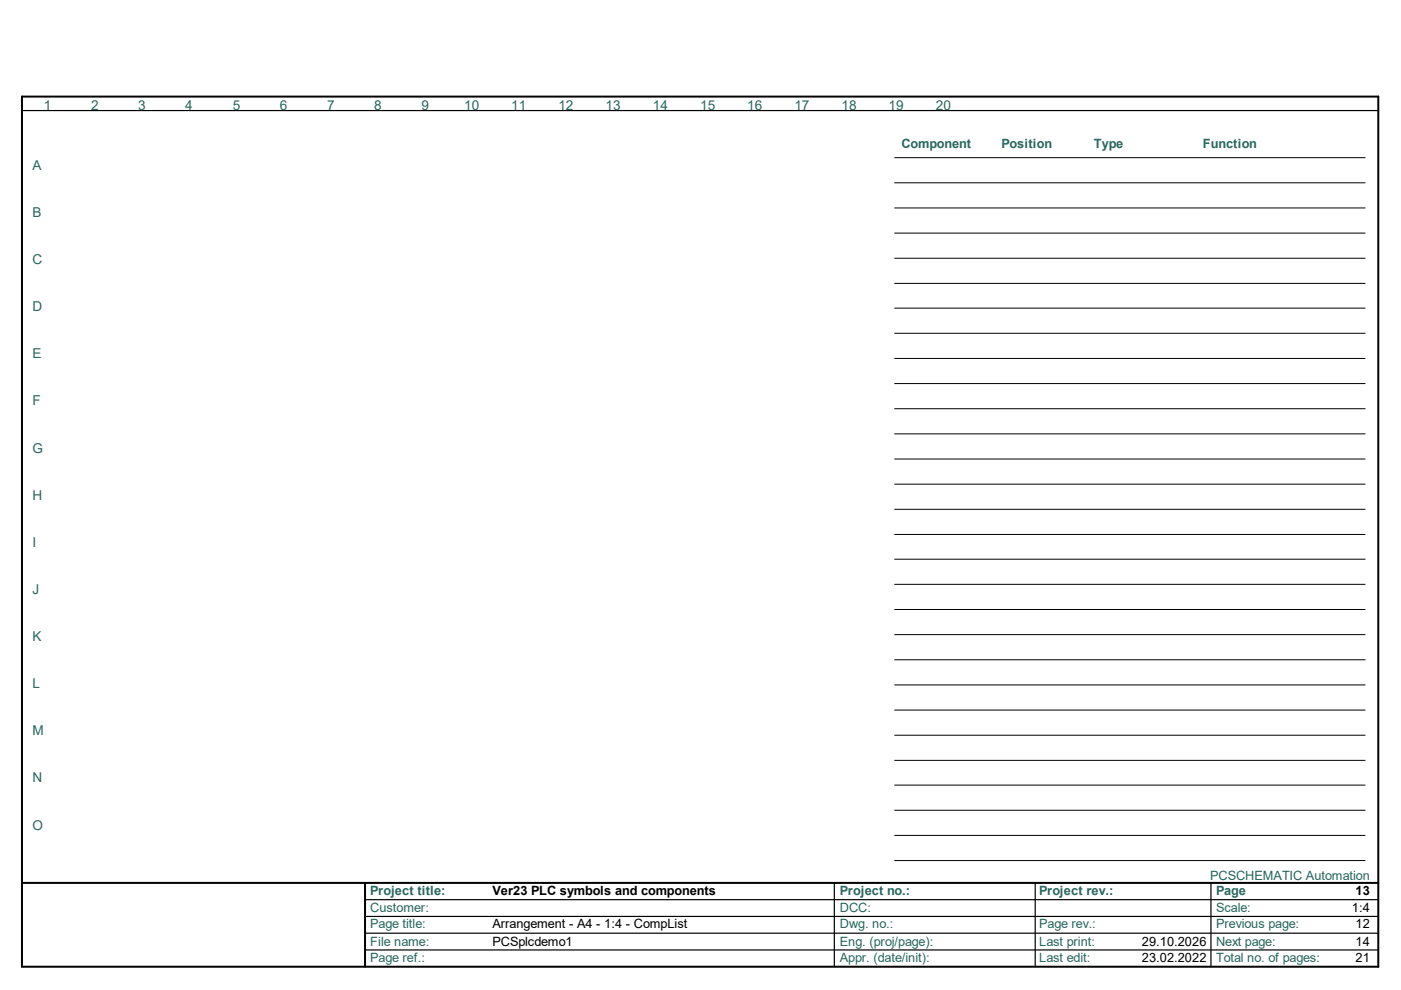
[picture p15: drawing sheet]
<svg xmlns="http://www.w3.org/2000/svg" width="297mm" height="210mm" viewBox="0 0 297 210" stroke-linecap="round" stroke-linejoin="round" font-family="sans-serif">
<defs><g id="words">
<g font-size="2.9" fill="#27675f">
<text x="9.3" y="23.4">1</text>
<text x="19.3" y="23.4">2</text>
<text x="29.3" y="23.4">3</text>
<text x="39.3" y="23.4">4</text>
<text x="49.4" y="23.4">5</text>
<text x="59.4" y="23.4">6</text>
<text x="69.3" y="23.4">7</text>
<text x="79.3" y="23.4">8</text>
<text x="89.3" y="23.4">9</text>
<text x="98.4" y="23.4">10</text>
<text x="108.4" y="23.4">11</text>
<text x="118.4" y="23.4">12</text>
<text x="128.4" y="23.4">13</text>
<text x="138.4" y="23.4">14</text>
<text x="148.4" y="23.4">15</text>
<text x="158.4" y="23.4">16</text>
<text x="168.4" y="23.4">17</text>
<text x="178.4" y="23.4">18</text>
<text x="188.4" y="23.4">19</text>
<text x="198.4" y="23.4">20</text>
<text x="6.9" y="36">A</text>
<text x="6.9" y="46">B</text>
<text x="6.9" y="55.9">C</text>
<text x="6.9" y="65.9">D</text>
<text x="6.9" y="75.9">E</text>
<text x="6.9" y="86">F</text>
<text x="6.9" y="96">G</text>
<text x="6.9" y="106">H</text>
<text x="6.9" y="116">I</text>
<text x="6.9" y="126">J</text>
<text x="6.9" y="136">K</text>
<text x="6.9" y="145.9">L</text>
<text x="6.9" y="155.9">M</text>
<text x="6.9" y="165.9">N</text>
<text x="6.9" y="176">O</text>
</g>
<g font-size="2.7" fill="#27675f">
<text x="191.1" y="31.5">Component</text>
<text x="212.3" y="31.5">Position</text>
<text x="231.9" y="31.5">Type</text>
<text x="255" y="31.5">Function</text>
<text x="78.5" y="189.9">Project title:</text>
<text x="178.1" y="189.9">Project no.:</text>
<text x="220.3" y="189.9">Project rev.:</text>
<text x="256.5" y="186.6">PCSCHEMATIC Automation</text>
<text x="257.8" y="189.9">Page</text>
<text x="78.5" y="193.5">Customer:</text>
<text x="78.5" y="196.9">Page title:</text>
<text x="178.1" y="196.9">Dwg. no.:</text>
<text x="178.1" y="193.5">DCC:</text>
<text x="220.3" y="196.9">Page rev.:</text>
<text x="257.8" y="196.9">Previous page:</text>
<text x="257.8" y="193.5">Scale:</text>
<text x="78.5" y="200.7">File name:</text>
<text x="78.5" y="204">Page ref.:</text>
<text x="178.1" y="204">Appr. (date/init):</text>
<text x="178.1" y="200.7">Eng. (proj/page):</text>
<text x="220.3" y="200.7">Last print:</text>
<text x="220.3" y="204">Last edit:</text>
<text x="257.8" y="200.7">Next page:</text>
<text x="257.8" y="204">Total no. of pages:</text>
</g>
<g font-size="2.7">
<text x="104.4" y="189.9">Ver23 PLC symbols and components</text>
<text x="287.4" y="189.9">13</text>
<text x="104.4" y="196.9">Arrangement - A4 - 1:4 - CompList</text>
<text x="286.6" y="193.5">1:4</text>
<text x="287.4" y="196.9">12</text>
<text x="104.4" y="200.7">PCSplcdemo1</text>
<text x="242.1" y="204">23.02.2022</text>
<text x="242.1" y="200.7">29.10.2026</text>
<text x="287.4" y="204">21</text>
<text x="287.4" y="200.7">14</text>
</g>
</g></defs>
<path d="M4.7 20.5h287.5v184.6h-287.5zM4.7 187.3h287.5M77.4 187.3v17.8" fill="none" stroke="#000" stroke-width=".42"/>
<path d="M4.8 23.5h287.4M77.4 194.4h214.6M77.4 198h214.6M77.4 190.8h214.8M176.9 187.3v17.8M219.5 187.3v17.8M256.7 187.3v17.8M77.4 201.5h214.6" fill="none" stroke="#000" stroke-width=".25"/>
<g fill="none" stroke="#000" stroke-width=".21">
<path d="M189.7 33.4h99.7M189.7 38.8h99.7M189.7 44.1h99.7M189.7 49.4h99.7M189.7 54.8h99.7M189.7 60.1h99.7M189.7 65.4h99.7M189.7 70.7h99.7M189.7 76h99.7M189.7 81.4h99.7M189.7 86.7h99.7M189.7 92h99.7"/>
<path d="M189.7 97.4h99.7M189.7 102.7h99.7M189.7 108h99.7M189.7 113.4h99.7M189.7 118.6h99.7M189.7 124h99.7M189.7 129.3h99.7M189.7 134.6h99.7M189.7 140h99.7M189.7 145.3h99.7M189.7 150.6h99.7M189.7 156h99.7"/>
<path d="M189.7 161.3h99.7M189.7 166.5h99.7M189.7 171.9h99.7M189.7 177.2h99.7M189.7 182.5h99.7"/>
</g>
<use href="#words"/>
</svg>
